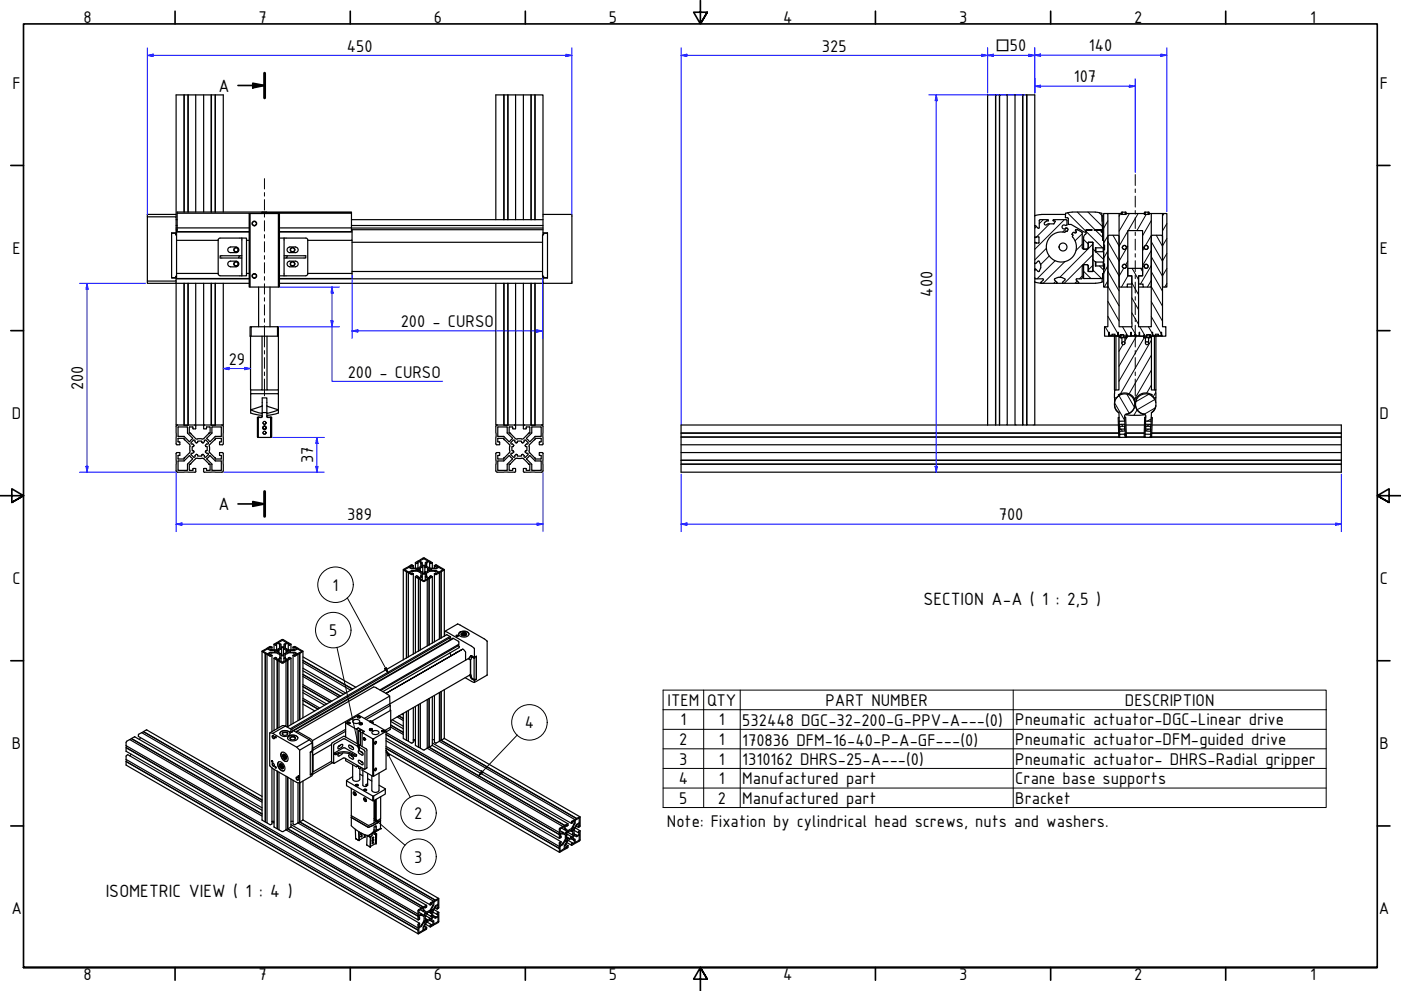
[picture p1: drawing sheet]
<svg xmlns="http://www.w3.org/2000/svg" width="594mm" height="420mm" viewBox="0 0 594 420" stroke-linecap="round" stroke-linejoin="round" font-family="sans-serif">
<defs><g id="words">
<g font-size="8.1">
<text x="92.6" y="38.9">A</text>
<text x="92.6" y="216.3">A</text>
<text x="391.6" y="256.5">SECTION A-A ( 1 : 2,5 )</text>
<text x="44.8" y="380.2">ISOMETRIC VIEW ( 1 : 4 )</text>
</g>
<g font-size="7.7">
<text x="35.4" y="9.8">8</text>
<text x="109.6" y="9.8">7</text>
<text x="183.9" y="9.8">6</text>
<text x="258.1" y="9.8">5</text>
<text x="332.1" y="9.8">4</text>
<text x="406.7" y="9.8">3</text>
<text x="480.9" y="9.8">2</text>
<text x="555.6" y="9.8">1</text>
<text x="147" y="21.9">450</text>
<text x="348.6" y="21.9">325</text>
<text x="428.2" y="21.8">50</text>
<text x="461.8" y="21.8">140</text>
<text x="455.3" y="35">107</text>
<text x="5.3" y="37.6">F</text>
<text x="585.2" y="37.6">F</text>
<text x="5.3" y="107.7">E</text>
<text x="585.2" y="107.7">E</text>
<text x="395.4" y="125.7" transform="rotate(-90 395.4 125.7)">400</text>
<text x="169.9" y="138.7">200 - CURSO</text>
<text x="97" y="154.7">29</text>
<text x="147.4" y="160.1">200 - CURSO</text>
<text x="35.3" y="165.4" transform="rotate(-90 35.3 165.4)">200</text>
<text x="5.1" y="177.7">D</text>
<text x="584.9" y="177.7">D</text>
<text x="132.8" y="196.3" transform="rotate(-90 132.8 196.3)">37</text>
<text x="147.3" y="220.6">389</text>
<text x="423.5" y="220.6">700</text>
<text x="5.3" y="247.6">C</text>
<text x="141" y="250.4">1</text>
<text x="585.2" y="247.6">C</text>
<text x="139.6" y="269.7">5</text>
<text x="283.1" y="299.3">ITEM</text>
<text x="299.8" y="299.3">QTY</text>
<text x="350" y="299.3">PART NUMBER</text>
<text x="477" y="299.3">DESCRIPTION</text>
<text x="222.5" y="308.7">4</text>
<text x="288.5" y="307.6">1</text>
<text x="304.9" y="307.6">1</text>
<text x="314.8" y="307.8">532448 DGC-32-200-G-PPV-A---(0)</text>
<text x="430.5" y="307.6">Pneumatic actuator-DGC-Linear drive</text>
<text x="5.1" y="317.7">B</text>
<text x="288" y="315.8">2</text>
<text x="304.9" y="315.8">1</text>
<text x="314.8" y="316.1">170836 DFM-16-40-P-A-GF---(0)</text>
<text x="430.5" y="315.8">Pneumatic actuator-DFM-guided drive</text>
<text x="584.9" y="317.7">B</text>
<text x="288" y="324.1">3</text>
<text x="304.9" y="324.1">1</text>
<text x="314.8" y="324.4">1310162 DHRS-25-A---(0)</text>
<text x="430.5" y="324.1">Pneumatic actuator- DHRS-Radial gripper</text>
<text x="287.8" y="332.5">4</text>
<text x="304.9" y="332.5">1</text>
<text x="314.8" y="332.5">Manufactured part</text>
<text x="430.5" y="332.5">Crane base supports</text>
<text x="288" y="340.7">5</text>
<text x="304.4" y="340.7">2</text>
<text x="314.8" y="340.7">Manufactured part</text>
<text x="430.5" y="340.7">Bracket</text>
<text x="175.6" y="347.2">2</text>
<text x="282.8" y="350.7">Note: Fixation by cylindrical head screws, nuts and washers.</text>
<text x="175.6" y="365.7">3</text>
<text x="4.8" y="387.6">A</text>
<text x="584.6" y="387.6">A</text>
<text x="35.4" y="415.6">8</text>
<text x="109.6" y="415.6">7</text>
<text x="183.9" y="415.6">6</text>
<text x="258.1" y="415.6">5</text>
<text x="332.1" y="415.6">4</text>
<text x="406.7" y="415.6">3</text>
<text x="480.9" y="415.6">2</text>
<text x="555.6" y="415.6">1</text>
</g>
<text font-size="6.5" x="422.3" y="21.8">□</text>
</g></defs>
<!-- layer: Hatch (ISO) -->
<g fill="none" stroke="#000" stroke-width=".42">
<path d="M439.5 96.1l-.7 .7M442.4 93.1l-1.7 1.7M445.1 94.9l-5.6 5.5M446.8 93.2l-.2 .2M451.4 93.1l-12.6 12.6M452.2 96.7l-1.6 1.7M452.6 90.2l7.8 7.8M453 95l.1 .2M456.8 89.9l10.8 10.7M458.9 99.1l-3 3M460.6 98.1l7 7M461.3 89.9l6.2 6.2"/>
<path d="M466 90.1l1.2 1.3M469.8 93.6l-1.8 3.2M469.8 100l-1.8 3.1M471.9 99.7l2.6 4.6M475.2 90.5l-.7 1.2M475.9 90.3l-.4 .3M477.5 90.3l-.4 .3M478.2 98l-3.7 6.4M478.9 90.5l-4.4 7.5M482.6 90.5l-4.2 7.3M485.3 90.3l.3 .3M486 90.9l-3.9 6.9"/>
<path d="M486.9 90.3l.3 .3M488.2 93.5l-3.7 6.4M488.2 99.9l-2.5 4.2M490.3 99.7l2.7 4.7M493.6 90.5l-.6 1M494.8 94.8l-1.8 3.1M439.3 114.2l-.5 .5M443.7 105.3l-4.9 4.9M444.9 108.5l-3.6 3.7M447.4 110.5l-7.7 7.7M447.7 119.2l-.9 .9M451.5 110.9l-9.2 9.2"/>
<path d="M456.8 119.2l-1 .9M458.9 117l-1.2 1.2M458.9 103.5l-2.7 2.7M459.5 115l3.1 3.1M459.5 101.5l2 2M463.4 112.5l-1.9 2M463.4 108l-12.1 12.1M463.4 103.5l-14 14.1M463.4 114.5l3.7 3.6M463.4 110l1.1 1.1M463.4 105.5l1.1 1.1M464.7 106.7l3.3 3.3"/>
<path d="M466.2 112.8l1.8 1.7M469.8 102.3l4.7 8.4 3.7-6.3M469.8 108.7l4.7 8.4 2-3.4M469.8 106.3l-1.8 3.2M469.8 112.7l-1.8 3.1M469.8 119l-1.6 2.7M469.8 115l4.7 8.4M478.2 110.7l-.9 1.6M478.3 116.9l-2.7 4.8M479.9 119.9l2.9 5M480.1 113.8l2.7 4.8M483.7 113.8l.8 1.3"/>
<path d="M485.1 105.1l-.6 1.2M488.2 106.2l-3.7 6.4M488.2 112.6l-4.6 7.8M488.2 118.9l-1.7 2.8M488.2 115.2l4.8 8.3M488.2 108.8l4.8 8.3M488.2 102.5l4.8 8.3M494.8 101.1l-1.8 3.1M494.8 107.5l-1.8 3.1M494.8 113.8l-1.8 3.1M468.6 138.5l1.6 2.6M469.8 134.1l4.2 7.2"/>
<path d="M469.8 127.7l4.7 8.4M469.8 121.4l4.7 8.3M476 138.5l2.3 4M479.7 138.5l1.8 3.2M479.9 132.6l2.9 4.9M479.9 126.3l2.9 5M483.3 138.5l2.3 4M487 138.5l1.6 2.8M488.2 134.2l4.2 7.3M488.2 127.9l4.8 8.3M488.2 121.5l4.8 8.3M494.3 138.5v.1"/>
<path d="M494.8 120.2l-.9 1.5M470.3 141.5l.6 .8M474.2 141.7l.5 .8M474.5 142.5v.1M475.3 142.4l-.3 .3M476.2 146.1l-1.7 2.8M477.7 143.1l-.1 .1M478.2 142.5l-1.2 2.1M481.6 141.8l.3 .5M481.9 142.5l-7.4 12.8M484.9 142.5l.4 .2M485.2 143.2l-10.7 18.4"/>
<path d="M487.4 143.1l.2 .1M488.3 156.9l-7.4 12.7M488.3 144.2l-13.2 22.8M488.3 150.5l-9.5 16.5M488.8 141.6l.4 .7M492.6 141.8l.4 .7M472.6 170.8l4.3 7.5M474.3 167.4l4.6 7.8M475.6 179.9l.5 .9M477.8 167.1l3.2 5.5M484.8 175.5l-.2 .4M487.1 167.2l-5.5 3.1"/>
<path d="M487.6 179.9l-1.4 .8M488.2 177.6l-1.8 1M488.3 163.2l-2 3.4M489.6 169.4l-7.4 4.3-1.4 2.4M489.8 173l-4.6 2.6M490.1 166.3l-1.2 2M475.4 182l.5 .8M476.6 184.1l.6 1M487 182l-1.4 .7M487.9 185l-.7 .5"/>
</g>
<!-- layer: Visible (ISO) -->
<g fill="none" stroke="#000" stroke-width=".51">
<path d="M78 40.2v49.7M78.1 40.2v49.7M79.7 40.2v49.7M79.8 40.2v49.7M83 40.2v49.7M86.4 40.2v49.7M89.5 40.2v49.7M89.7 40.2v49.7M91.2 40.2v49.7M213.6 40.2v52.9M213.7 40.2v52.9M215.3 40.2v52.9"/>
<path d="M215.4 40.2v52.9M218.6 40.2v52.9M221.9 40.2v52.9M225.2 40.2v52.9M226.8 40.2v52.9M422.1 40.2v140M422.2 40.2v140M423.8 40.2v140M427.1 40.2v140h-8.3M430.4 40.2h8.4v77.6M430.4 40.2h-11.6v140M430.4 40.2v140h3.3v-140v140h1.7v-140v140h3.4v-62.4"/>
<path d="M62.5 91.9v-1h12.2v1M72.8 98.9h1.7v.6h.4M74.7 99.5v-.8h-1.9v19.2h1.9v-.8M74.7 98.7v-6.8h-12.2v27.3h12.2v-1.3M74.7 97.4h.4M74.7 96.7h.4M74.7 93.1h.4M74.7 95.6h.4M74.9 98.3h30.8M75.1 97.5h-.2v20.6h30.8M75.1 96.6h30.6M75.1 90.4h36"/>
<path d="M94.7 89.9v-49.7h-20v50.7M105.7 90.5h.3v31.2h-.3zM106 90.5h12M111.1 90.1v.4M111.1 90l2 .1zM113.1 90.4h35.9v-.5h-73.9v8.3h30.6M113.1 90.1v.4M118 90.5h.5v31.2h-.5zM149 96.6v1.6h-30.5M149 90.4v6.2h-30.5M149 97.5h.3v.8h-30.8M149 97.4h81.3"/>
<path d="M149 96.7h81.3M149 93.1h81.3M149 95.6h81.3M149.3 98.3v3.6h-18.8M230.3 99.5v-.8h1.9v19.2h-1.9M230.3 98.7v-7.8h12.2v29.2h-12.2v-2.2M230.3 90.9v-50.7h-20.1v52.9M232.2 98.9h-1.7v.6h-.4v17.6h.4v.6h1.7M438.8 95.7l-.1 .1M438.8 95.7h.3M439 91.3l-.3 .3M439.1 95.7l1.1 1.1"/>
<path d="M440.7 96.5l-.5 .2M444.4 93.6l-.6 .1-.8 .5a.67 .67 0 0 0 0 1 .67 .67 0 0 0 .9 0M444.5 93.3l.1 .2M444.5 93.4l-3.6-.2-.2 3.3M446.6 93.4l5.6-.2 .2 2.1-.6 .3M446.6 93.3l.1 .3 .8 .3-.6 1h-2.3l-.7 .3M446.6 93.5l.1 .1M451.8 95.6a.86 .86 0 0 0-1.3 .1 .86 .86 0 0 0 .2 1.2 .86 .86 0 0 0 1.2-.2M451.8 90.9l-10.8 .1-2 .4M451.9 90.4l-.2 1.9h.9M451.9 98l-.3 .4a6.4 6.4 0 0 0-8 5.9 6.4 6.4 0 0 0 7.5 6.6 6.4 6.4 0 0 0 4.7-8.9l-1-1.5M452 96.7h-.1"/>
<path d="M452 96.7h.4M452.4 96.7h.1M452.4 96.8l.5 .6-.4 .7-.6-.1M452.6 92.3l.4 .4M453 92.7v2.5h1.2l5.5 3.2h.7v-.9h2.8h-2.4M454.6 99.3l.4 .4-.2 .8M454.6 90l-2.7 .5M454.7 89.9h9.7M455.8 98.8h.2M455.8 98.7l-.7-.2-.6 .8M456 97.6l.1 .3M456.1 97.5l.9-.1 1.8 1.1"/>
<path d="M456.1 97.5v.1M456.1 97.9h.1M456.2 97.9l.1 .1M456.3 98l.1 .4M456.4 98.4l-.4 .3M458.7 98.4l.2 .2M458.9 98.7v6.3l.6 .6M460.8 97.5l-.3 1.5-1 1.3v5.3h1.3M464.4 90l2.8 .4 .3 7.8h-.4v-.7h-3.2h2.9l.2 .7M467 98.2l.5 .1M467.3 91.4l.1 2.4M467.4 98.2v.1"/>
<path d="M467.5 98.3l.1 .1M467.6 98.4v3.4M468 90.5h1.8v31.2h-1.8v-7.8h.4v-2h-.4v-6h.4v-2h-.4zM469.8 90.5h4.7M474.5 90.5h1v.4h2v-.4h7.8v.4h1.9v-.4h1v31.2h-3.5v-1.3h-1.9v-3.5h1.7v-19.1h-6.3v19.1h1.7v3.5h-1.9v1.3h-3.5zM475.6 90h.3v.9l-.4-.1zM475.9 90h1.2M477.1 90l.4 .1-.1 .8h-.3zM485.3 90h.3v.9l-.3-.1zM485.6 90h1.3M486.9 90l.3 .1v.8h-.3zM488.2 90.5h4.8"/>
<path d="M493 90.5h1.8v31.2h-1.8zM62.5 119.2v.9h12.2v-.9M74.7 118.2h31M74.9 117.1h-.4v.6h-1.7M74.9 115.9h17.6M74.9 101.9h17.6M92.5 101.7v14.4l.3 .5 .5 .3M93.3 100.9l-.5 .3-.3 .5M93.3 100.9h9.3M93.3 116.9h9.3M100.1 104.8a1.17 1.17 0 0 1 1.2 1.1 1.17 1.17 0 0 1-1.2 1.2M100.1 110.7a1.17 1.17 0 0 1 1.2 1.2 1.17 1.17 0 0 1-1.2 1.2"/>
<path d="M100.1 110.7h-2.3a1.17 1.17 0 0 0-1.2 1.2 1.17 1.17 0 0 0 1.2 1.2h2.3M100.1 104.7l-2.3 .1a1.17 1.17 0 0 0-1.2 1.1 1.17 1.17 0 0 0 1.2 1.2h2.3M101.3 108.4h-8v1h8v-1h1.3M101.3 109.4h1.3M102.6 100.9h1.9v16h-1.9M102.6 100.9v16M104.5 115.9h1.2M104.5 101.9h1.2M118.5 100.9h11.2l.6 .3 .2 .5M118.5 118.2h111.8M120.5 109.4h1.2v-1h8v1h-8M120.5 100.9v16"/>
<path d="M120.5 108.4h1.2M122 111.2l.9-.5h2.4a1.17 1.17 0 0 1 1.1 1.2 1.17 1.17 0 0 1-1.1 1.2l-3.1-.3-.5-.9zM122 105.2l.9-.5 2.4 .1a1.17 1.17 0 0 1 1.1 1.1 1.17 1.17 0 0 1-1.1 1.2l-3.1-.2-.5-1zM130.5 101.7v14.4l-.2 .5-.6 .3h-11.2M149.3 115.9v2.2h-30.8M149.3 101.9v14h-18.8M149.3 115.1h80.8M149.3 102.7h80.8M230.3 117.1v.8M438.7 119.4l1.3 .5 2.3 .2M438.7 114.3l.5-.2 1.1 1.1 .4-.2M438.8 117.8l.4 .4 3.1 .1 .1 .4-1 1"/>
<path d="M438.8 100.5l.1 .2M438.9 102.8l.4 .2M438.9 102.8l-.1 .1M439.3 100.7h-.4M439.3 100.6h.1M439.4 100.4h1M439.4 100.4l-.1 .1M440.2 110.7l-1 1-.5-.2M440.2 110.7l.5 .1M440.4 100.4l.2 2.5M440.4 103l-1 .1M440.6 102.9l-.2 .1"/>
<path d="M440.6 110.8l.7 1.3v1.2l-.7 1.7M441.3 120l6.7 .1M441.4 119.7l-.1 .1M441.4 119.7v.2M448.1 119.6l-.1 .5M448.4 117.6l-1.3 .9 1 1.2M448.5 117.7l1.5-.1 1.6 .7-1 1.4M450.5 119.9l.3 .2M450.6 119.8v.1M450.6 119.6l-.1 .2M457.4 120l-.1 .1M459.5 112.2h1.3"/>
<path d="M459.5 105.6h1.3M459.5 112.2l-.6 .6v5.2l-2.6 .4 1.1 1.5M459.7 118.1h7.7v1.3M460.8 112.2h-1.3v5.7l.2 .3M460.9 112.2l.5 .4 .1 2.5h1.8M463.3 102.7h-1.8l-.1 2.6-.5 .3M463.3 102.7v12.4M464.7 105.1v1.6M464.7 111.1v1.7M467.1 119.6l-2 .4-8.7 .1M467.4 119.4l-.2 .3M467.6 101.8v.1"/>
<path d="M467.6 117.9l-.2 .3M467.6 115.9v2M467.7 101.9h.3v3h-3.5v2h3.5v4h-3.5v2h3.5v3h-.3M467.8 105.1v1.6M467.8 111.1v1.7M468 104.9v1M468 111.9v1M78 120.1v60.1h1.8v-60.1M78.1 120.1v60.1M79.7 120.1v60.1M83 120.1v60.1M86.4 120.1v60.1"/>
<path d="M89.5 120.1v60.1h1.8l-.1-60.1M89.7 120.1v60.1M94.7 120.1v60.1h-8M105.7 120.1h-31v60.1h.5M106 121.7h12M106.5 138.5h-.5v4h.5v-4h11.2M109.7 121.7v16.8M114.5 121.7v16.8M117.7 138.5h.3v4h-.3zM118.5 120.1h111.8v60.1h-8M210.2 120.1v60.1h.7M213.6 120.1l.1 60.1"/>
<path d="M213.7 120.1v60.1h1.6M215.3 120.1v60.1l.1-60.1M218.6 120.1v60.1h-.4M221.9 120.1v60.1h.4M225.2 120.1v60.1M225.2 120.1v60.1h1.6M226.8 120.1l.1 60.1zM448 120.1h2.8M457.3 120.1h-6.5M478 121.7h1.9M482.8 121.7h1.9M106.2 142.5v22.8h4.9v-22.8"/>
<path d="M106.5 142.5h11.2M113.2 142.5v22.8h4.8v-22.8M470.2 142.5h2.4M471.5 142.3h1.3M472.6 142.5h1.6M472.6 142.5v22.8M473.2 142.5v22.8M475 142h.3v1.2l-.3-.2zM475.2 142h1.2l.1 .9-1.3 .1zM475.7 145.5a.67 .67 0 0 0 .6 .7 .67 .67 0 0 0 .7-.7M475.7 143.2h1.3M476.4 142h.1"/>
<path d="M476.5 142l-.8-.2-.7 .2v.5h-.8l-.2-1.6-.1 1.4h-1.1v-.6h-1.3v.6h-1.1l-.2-1.4v1.6h-1.8v-4h1.4v-38.4l.4-.4h4l.3 .4v38.4h5.5l-.1-21.6h-1.7v-3.1h6.3v3.1h-1.7v21.6h5.4v-38.4l.4-.4h4l.4 .4v38.4h1.3v4h-1.7v-1.6l-.3 1.4h-1.1v-.6h-1.3v.6h-1.1v-1.4l-.2 1.6h-.9v-.5l-.4-.1-1.1 .1M476.5 142v.5h3v-1.6l.2 1.4h1.4v-.6h.5v.6h1.4v-1.4l.2 1.6h3v-.5M477 145.5v-2.3h.8v-.7h7.1v.7h.8v2.3M477 145.5a.64 .64 0 0 0-.6-.6 .64 .64 0 0 0-.7 .6v-2.3h-.7v-.7h-.5v22.8h-1.9v1.6v1.8h.9M477.5 142l.3 .1-.1 1.1h-.2zM481.1 142.3h.5M485 142h.3v1.2l-.4-.2zM485.7 145.5a.67 .67 0 0 1 .7-.6 .67 .67 0 0 1 .6 .6M485.7 143.2h1.3M485.7 145.5a.67 .67 0 0 0 .7 .7 .67 .67 0 0 0 .6-.7M486.2 142h.1M486.3 142h1.3v1h-1.3z"/>
<path d="M487 145.5v-2.3h.7v-.7h.6v22.8h1.8M487.4 142l.3 .1v1.1h-.3zM488.6 142.5h1.6M489.5 142.5v22.8M489.9 142.3h1.3M490.2 142.5l-.1 22.8M490.2 142.5h2.4M106.3 173.8v-6.9h11.7v6.9M106.3 173.8h.1M106.3 173.8v1.3l4.9 1M106.3 165.3v1.6M106.4 173.8l4.8 1.5"/>
<path d="M109.3 177h1.4l.5-.4v-7.9h2v7.9l.3 .4h1.2M109.3 176.9l-.1 .3zM109.5 177v8.5M111.1 165.3h2.1M111.2 172.2l-4.8 1.6M111.2 176.5l-.3 .4h-1.6M111.2 174.9h2M111.5 179.2l.5 .6 .6-.1 .2-.5M113.2 172.2l4.7 1.6M113.2 176.5l.1 .4h1.6M114.7 177v8.5M114.7 177l.5 .1v8.2l-.3 .2-5.7-.2v-8.1"/>
<path d="M114.9 177l.3 .2M117.9 173.8l-4.7 1.5M117.9 173.8h.1M118 175.1l-4.8 1M118 165.3v1.6M118 173.8v1.3M472.6 171.9l.6 1.9 1.3 1.2M472.6 168.7v2M474.3 167.4l.3-.2 .2 .3a4.4 4.4 0 0 1 6.3 2.8 4.4 4.4 0 0 1-4 5.6l-.2 2.6-2.3 .1M474.3 167.4a4.7 4.7 0 0 1 6.8 1.8l-.3 .1M474.3 167.4l.2 .3M474.5 167.7l-1.1 1"/>
<path d="M474.5 167.7a4.3 4.3 0 0 0-.1 7.2l.2 3.7M474.5 177h-.3l.2 8.5h.4M474.6 179.9h2.4l.1 .6-2.2 .3zM474.6 178.6v1.3M476.9 176.9h.4l.3 8.5h-.4M476.9 178.5l.1 1.4M477.6 175.9l3.3 .2 4.3-.2M480.8 169.4a4.4 4.4 0 0 1-3.6 6.3M481.9 169.4a4.3 4.3 0 0 0 3.3 6.2M485.1 175.6v.2M485.2 175.6l.6 .5v2.4M485.5 175.7l-.3 .1"/>
<path d="M485.7 179.9h2.4v.7l-2.2 .1zM485.8 178.5l-.1 1.4M485.8 176.9h-.4l-.3 8.5h.4M488.1 167.2l.4 .2M488.1 167.2l-.2 .3a4.3 4.3 0 0 0-6.2 2.5 4.3 4.3 0 0 0 3.5 5.6M488.1 178.6v1.3M488.2 177h.4l-.3 8.5h-.4M488.2 167.7l1.1 1M488.2 167.7a4.3 4.3 0 0 1 .1 7.2l-.2 3.7-2.3-.1M488.4 167.4l-.1 .3M488.5 167.4a4.7 4.7 0 0 0-6.9 1.8l.3 .1M490.1 165.3l.1 3.4h-.9"/>
<path d="M490.1 171.9l-.6 1.9-1.3 1.2M490.1 168.7v2M74.7 180.8v7.3l.2 .4 1.2 .1M75.2 180.2h11.5M75.3 180.2l-.6 .6M75.5 193.2v1.4h2.4M75.5 181.1v3.9h2.5l2.3 2.2 1.3-1.2M75.5 195.6v3.7l3.9 .1M76.1 193.1l-.6 .1M76.1 191.9h-1.2l-.2 .4 .2 7.7 7.7 .2M76.2 187.4l.1 .1M76.2 191.9v1.2"/>
<path d="M76.3 187.5v.9M77.9 185.8l-2.4 .1v1.3l.6 .2M77.9 185.8l.2 .5M78 195.4l-2.5 .1M78.1 194.2l-.2 .5M78.3 186.4l-.2-.1 2.3 2.1 .2 3.1-2.4 2.5M78.3 193.9l-.2 .2M79.3 181l-3.8 .1M79.4 199.3l-.1 .1M79.5 181.1v2.5M79.5 183.6l2.2 2.2M79.5 183.5v.1"/>
<path d="M80.3 181.1v2.5h.5l2.1 2.3 .8 .2M80.3 197v2.3M80.3 199.3l.1 .1M80.4 181l1.4 .1M80.5 196.8h.3M80.5 196.8l-.2 .2M80.8 196.7l-.1 .1M80.9 196.6l2.2-2.2 2.9-.1 2.5 2.4M80.9 196.6v.1M81.1 187.6v.6h.6M81.6 194.5l-2.1 2.3v2.5M81.6 185.8v.2"/>
<path d="M81.6 194.4l-1.3-1.2-2.3 2.2M81.7 192.3l-.4-.2-.3 .5 1 1.2h.6v-.6M81.7 188.2l.5 .6M81.8 189.3l-.3 .9 .3 .9M81.8 191.1l.4 .6M81.9 198.6h1M81.9 198.7l-.1 .6-1.4 .1M82 186.7h.6v.5M82 186.6l-.9 1M82.2 189.2l-.4 .1M82.2 188.8l-.1 .4M82.2 191.7l-.5 .5"/>
<path d="M82.6 180.2l.4 .2v1.4h-1.1l-.1-.7M82.7 187.2l.5 .6M82.9 198.7l.2 1.1-.5 .5M83.2 187.8h.1M83.7 186.1h2M83.8 187.5a1.09 1.09 0 0 1 1.8 0M83.8 187.5l-.5 .3M83.8 192.9l-.5-.3-.6 .6M85.5 187.5l.2 .2M85.7 192.7l-.2 .2a1.09 1.09 0 0 1-1.7 .2v-.1M85.7 187.6l.3 .2M86 192.6l-.3 .2"/>
<path d="M86.3 199.8l.4 .5M86.4 180.6l.1 1.2 1-.1M86.5 198.7l-.1 1.1M86.5 198.6h.9M86.7 180.2l-.4 .4M87.1 191.5v.2M87.1 188.8v.1M87.1 188.9l.1 .3M87.1 191.7l.5 .5M87.2 189.2l.2 .1M87.3 186.6l1 1M87.3 186.7h-.6v.5l-.6 .6"/>
<path d="M87.4 189.3h.2M87.4 191.1l-.3 .4M87.4 198.7l.1 .1M87.6 181.1h1.4M87.6 181.1v.6M87.6 189.3h.1a1.24 1.24 0 0 1-.3 1.8M87.7 192.3l.4-.2 .3 .5-1.3 1.3-.4-.1v-.6l-.6-.5M87.7 194.4l1.4-1.2 2.2 2.2M87.7 185.8v.2M87.7 194.5l2.2 2.3M88.3 187.6v.6h-.6l-.6 .6M88.5 183.7l-2.3 2.4h-.5"/>
<path d="M88.5 196.7l.1 .1M88.6 196.8h.3M88.9 196.8l.2 .2M88.9 183.6l-.4 .1M89.1 181.1l-.2 2.5M89.1 197l-.1 2.3-1.4 .1v-.7M89.9 183.5l-.1 .1M89.9 181.1v2.5l-2.2 2.2M89.9 181.1h4M91 186.5l-2.2 2.2-.1 2.8 2.3 2.5M91 193.9l.2 .2M91.2 186.3l-.2 .1"/>
<path d="M91.3 195.4l2.6 .1M91.3 185l-2.3 2.2-1.3-1.2M91.5 185.8l-.3 .5M91.5 185.8l2.3 .1 .1 1.3-.8 .3M93.1 187.5v.9M93.1 188.4l.1 .1M93.2 188.6h1.1M93.9 193.2l-.1 1.4h-2.5l-.1-.4M93.9 195.6l-.1 3.8h-3.8l-.2-2.6M93.9 181.1l-.1 3.9h-2.5M94.1 180.2l.6 .6M94.3 191.9l.4 .4v7.3l-.6 .6"/>
<path d="M94.3 191.9l-1.2 .1v1.1l.8 .1M94.7 180.8v7.4l-.4 .4M111.5 183.4l.5 .6 .6-.1 .2-.5M111.6 181.3l.5 .6 .7-.6M210.2 180.8v7.3l.3 .4 1.3 .1M210.9 180.2l-.7 .6M210.9 180.2h7.3M211.1 181.1h4M211.1 193.2v1.4l2.4 .1 .2-.5M211.1 181.1v3.9h2.5M211.7 187.4l.1 .1M211.7 191.9l.1 .1"/>
<path d="M211.8 193.1l-.7 .1M211.8 191.9h-1.3l-.3 .4 .2 7.7 7.8 .2M211.8 188.4l-.1 .1M211.8 193l-.1 .1M211.9 187.5v.9M211.9 192v1M213.5 185.8l.2 .5M213.5 185.8l-2.4 .1v1.4l.7 .1M213.6 195.4l-2.5 .1M213.6 195.3v.1M213.7 186.3l.1 .1M213.7 185.1l2.2 2.1 1.4-1.2"/>
<path d="M213.8 194l-.1 .1M213.8 186.4h.1M213.8 194h.1M213.9 186.4h.1M214 193.9l-.1 .1M214 186.5l2.2 2.5-.1 2.7-2.1 2.3M215.1 181.1v2.5M215.1 183.5v.1M215.1 183.6l2.2 2.2M215.8 183.4l.7 .5M215.9 197v2.3l1.4 .1M215.9 181.1v2.3"/>
<path d="M216.1 196.8l-.3 .2M216.1 196.8h.2M216.5 196.7l-.1 .1M216.5 196.6v.1M216.5 196.5v.1M216.5 183.9l2 2M216.7 187.6v.6h.6l.5 .6-.1 .4M217.3 194.5l-2.2 2.3-.1 2.6-3.9-.1v-3.7M217.3 181l-1.4 .1M217.3 185.8v.2M217.3 194.4l-1.4-1.2-2.2 2.2M217.3 192.3h-.6v.5l1.2 1.1 .4-.1-.1-.6 .7-.6 .5 .5"/>
<path d="M217.3 189.3h-.1a1.22 1.22 0 0 0 .4 1.9l.1 .1M217.4 199.3l-.1 .1M217.5 198.7l-.1 .6M217.6 198.6h.9M217.6 186.6l-.9 1M217.7 186.7h.6v.5l.5 .6M217.7 191.2l.2 .4-.6 .6M217.7 189.2l-.3 .1M218.2 180.2l.4 .4-.1 1.2h-1l-.1-.7M218.5 198.7l.1 1.1-.4 .5M218.5 194.5l-2 2M218.5 185.9l.8 .2"/>
<path d="M218.6 180.2h3.3M218.8 187.8h.2M219.3 194.3l2.5 .1 2.2 2.2M219.3 186.1h1.9M219.3 194.3l-.8 .2M219.3 187.3l.1-.2a1.24 1.24 0 0 1 1.8 .4M219.4 187.5l-.5 .3M219.4 187.3v.2M221.2 187.5l.1 .2M221.3 187.6l.3 .2M221.3 192.7a.87 .87 0 0 1-.5 .8 .87 .87 0 0 1-.9-.1l-.6-.3M221.7 187.8h-.1"/>
<path d="M221.7 192.7l-.4 .1M221.7 192.6l.6 .6v.6h.6M222 198.7l-.1 1.1 .4 .5M222.1 198.6h.9M222.3 180.2l-.4 .4 .1 1.2M222.7 188.9l.1 .3M222.7 191.5l.6 .7M222.8 189.2l.2 .1M222.8 191.2l-.1 .3M222.9 186.6l.9 1M222.9 186.7h-.6v.5l-.6 .6M223 191.1l-.2 .2"/>
<path d="M223 189.3h.2M223.1 181.1v.7h-1M223.1 181.1h1.6M223.2 189.3h.1a1.32 1.32 0 0 1-.3 1.8M223.3 192.3h.5v.5M223.3 194.4l1.4-1.2 2.2 2.2M223.3 185.8v.2M223.3 194.5l2.1 2.4M223.8 192.8l-.9 1M223.8 187.6v.6h-.5l-.6 .7M224 183.8l-2.2 2.3h-.5M224.1 196.7l.1 .1"/>
<path d="M224.2 196.8h.3M224.5 183.6l-.4 .2M224.5 196.8l.2 .2M224.6 188.5l-.3 .5 .3 3M224.6 191.9l2 2.1M224.7 197l-.1 2.3-1.3 .1-.3-.7M224.7 181.1v2.3M224.7 183.4l-.2 .2M225.4 183.5l-2.1 2.3M225.5 196.9v2.4l3.9 .1M225.5 181.1v2.5M226.6 186.5l-2 1.9"/>
<path d="M226.6 193.9l.2 .2M226.8 186.3l-.2 .1M226.9 194.2l.2 .5 2.3-.1M226.9 195.4h2.4M227.1 185.8h2.3M227.1 185.8l-.2 .5M228.7 187.5v.9M228.7 192v1M228.7 193l.1 .1M228.7 188.4l.1 .1M228.8 188.6h1.1M228.8 187.4h.6"/>
<path d="M228.8 193.1h.6M228.8 191.9h1.1M228.8 191.9l-.1 .1M228.8 187.4l-.1 .1M229.3 193.1l.1 .1M229.3 185.8l.1 .1M229.3 181l-3.8 .1M229.4 185h-2.5l-2.2 2.2-1.4-1.2M229.4 194.5l-.1 .1M229.4 187.2l-.1 .1M229.4 199.3l-.1 .1M229.4 184.9l-.1 .1"/>
<path d="M229.5 181.1v3.8M229.5 185.9v1.3M229.5 193.2v1.3M229.5 195.6v3.7M229.6 180.2l.7 .6M229.9 191.9l.4 .4M230.3 192.3v7.3l-.7 .6M230.3 180.8v7.3M230.3 188.2l-.4 .4M288.8 183.6h185.5M288.8 188.6h280M288.8 191.9h280"/>
<path d="M288.8 196.8h280M288.8 183.7h185.5M288.8 185.3h185.6M288.8 195.1h280M418.8 180.2h-130v20h280v-20h-80.3M427.1 180.2h3.3M438.8 180.2h35.4M474.7 180.6v1.6M474.7 182.9l.1 1.2M474.9 180.8v1.2M474.9 182l2-.1 .2 .8-2.4 .2zM476.9 180.7v1.2"/>
<path d="M477.1 180.5v1.6M477.1 182.7v1.4h-2.3v1.4l2.4-.1-.1-1.3M477.5 180.2h7.8M477.6 183.6h7.6M477.6 183.7h7.6M477.6 185.3h7.5M485.6 184.1h2.3v1.4l-2.4-.1zM485.6 182.7v1.4M485.6 182.1l2.2-.1 .2 .9-2.4-.2zM485.7 180.5l-.1 1.6M485.9 180.7l-.1 1.2M487.9 180.8l-.1 1.2"/>
<path d="M488 182.9l-.1 1.2M488.1 180.6l-.1 1.6M488.3 185.3h80.5M488.4 183.6h80.4M488.4 183.7h80.4M86.7 200.2h7.4M222.3 200.2h7.4M175.2 239.8l-1.5 .5 1.1 .7 .4-.2M175.2 239.8l-.8-.3-3.4 2 3.5 2.1 .7-.3M175.3 239.8v1.1M176.1 238.5v2.4M176.2 238.5l3.6-2 3.5 2-.5 .4-.6-.2"/>
<path d="M176.2 238.5l.5 .4 .5-.2M177.2 238.6v.1M177.2 238.6l-.3-.1 .8-.4 1 .6-.2 .2M177.2 238.7v2.2M178 237.9l1.1 .6v1.2h1.2v-1.2l1.1-.6M178 237.8v.1M178 237.8l1.6-.9 1.8 .9M178.5 238.9v1.3l-1.3 .7-2-.1M178.5 238.9v1.2M180.9 238.9l-.1 1.2 1.1 .7h2.4M180.9 238.9v1.2M181.4 237.8v.1"/>
<path d="M182.2 238.7v2.2M182.2 238.6l.3-.1-.7-.4-1.1 .6 .2 .2M182.2 238.6v.1M183.3 238.5v2.4M184.2 239.8l.8-.3 3.4 2-3.5 2.1-.7-.3M184.2 239.8l.5 .3M184.2 239.8v1.1M171 241.5v38.3M171.6 241.5l1.8-1a3.5 3.5 0 0 0 3.1 .7v.7a3.3 3.3 0 0 0-3.1 .6zM172.4 242.4l-.1 36.6M173.2 242.9v35.7M173.7 242.8l1.5 .4"/>
<path d="M173.7 242.7v.1M173.7 242.7l1.2-.6 2.5 .1 1.2 .8-.1 1.2M175.2 243.2v.1M175.3 243.2v34.1M176.1 244.5v32.3M176.5 241.5v.4M177.2 244.4l-.3 .2 .7 .4 1-.6M177.2 244.4l-.5-.3-.6 .5 3.5 1.9 3.7-1.9-.5-.5-.6 .3M177.2 244.4v.4M177.4 245.3v30.8M177.5 241.8h.6v.2M177.5 241.3l-.5-.1v.7l.5-.1"/>
<path d="M177.5 241.3v.5M177.5 245.3v30.7M178.1 242l.7 .5M178.1 241v.1M178.1 242h.1M178.1 241.2l-.6 .1M178.1 241.1v.1M178.1 241.2v1M178.2 245.8v29.8M178.5 244.2l.1 .1M178.5 244.2v.3M178.6 244.3v.1"/>
<path d="M178.8 242.5h.1M178.9 242.5h.4M179.1 244.5v1.4M179.1 243.4h1.2v1.2l1.1 .7-1.6 .9-1.8-.9 1.1-.7zM179.3 240.6l-.5-.1-.7 .5M179.3 243.1l-.2-3.2 1.3 .1-.3 .3v2.8M179.3 242.8l-.3 .2 .3 .1M179.3 243.1h.8M180.1 240.6h.9l.3 .6M180.1 242.8l.3 .1-.3 .2M180.3 244.5v1.4M180.8 244.4l1.1 .6 .6-.4-.3-.2"/>
<path d="M180.8 244.3v.1M180.9 244.2v.3M180.9 244.2l-.1 .1M181.2 245.8v28.1M181.3 241.2v1M181.3 241.2l.1 .1M181.4 241.3h.1M181.4 241.9l-.4 .5-.9 .1M181.4 241.8v.1M181.4 241.8h.5M181.4 241.3h.5M181.9 241.3l.5-.1v.7l-.5-.1"/>
<path d="M181.9 241.3v.5M181.9 245.3v28.2M182 245.3v28.1M182.2 244.4v.4M183 241.2h2l1.1-.7 1.7 1-1.8 1-1-.6h-2.1zM183 241.5v.4M183.3 244.5v28.1M184.2 243.2v.1M184.2 243.2v28.9M184.7 243h.1M184.7 240.1h.1M184.7 243l-.5 .2"/>
<path d="M184.7 240.1l.4-.2 .6 .4-1 .7-.4-.2M185.7 242.7l-1.1-.6-2.5 .1-1.3 .8 .1 1.2M185.7 242.7v.1M185.7 242.8l-1 .2M186.3 242.9v28M187 242.4v28.2M187.1 242.4v28.1M188.4 241.5v28.2M111.1 276.1v71.5l1.4 .9v-71.5v71.5l.7 .3M111.7 276.1l1.7-1a3.3 3.3 0 0 0 3.1 .7v.7M111.7 276.2l1.7 1a3.3 3.3 0 0 1 3.1-.7M111.7 276.1v.1"/>
<path d="M113.2 277.5v71.4l1.4 .8 .7-.3v-23.9M113.9 274.9h.1M115.3 274.4l-1.4 .5M115.3 274.4l-.9-.3-3.3 2 3.5 2.1 .7-.3M115.3 277.9l-1.5-.6 1.1-.6 2.5 .1 1.2 .7 .1 1.5-1 .6-.7-.3M115.3 274.4v1.1M115.3 277.9v32.3M116.2 273.2v2.3M116.2 279.1v30.6M116.5 276.1v.4M116.8 273.5h.1M116.8 278.7h.1"/>
<path d="M116.8 278.7l-.6 .4 3.4 2.1 3.8-2.1-.6-.4-.5 .3M116.8 278.7l.5 .3M117 273.1l.3 .2M117 273v.1M117 273l.7-.3 1 .6-.1 .2M117 279.2v.1M117.3 279v.1M117.3 273.3l-.5 .2M117.3 279.1l-.3 .1M117.3 273.3v2.1M117.3 279v.4M117.6 275.9h-.6l.2 .6 .4-.1"/>
<path d="M117.6 275.9h.4M117.6 276.4h.4M117.6 275.9v.5M117.6 280l-.1 29M118 276.4h.1M118 275.9h.1M118 272.5l1.8-1 1.7 1-1.1 .7v1.1h-1.2v-1.1zM118.1 276.4l.1 .5 1.1 .2M118.2 275.7v.1M118.2 275.7v1.1M118.2 275.8l-.1 .1M118.6 273.5v1.2"/>
<path d="M118.6 278.8v.3M118.6 273.5h.1M118.6 273.5v1.3l-1.3 .7-2.4 .1-1-.7M119.2 279.1v1.4M119.3 277.1l.1 .1M119.4 277.4l-.3 .2 .3 .1M119.4 275.1l-.9 .2-.3 .4M119.4 277.7v-2.8l-.3-.2 1.2-.1-.1 3.1M119.4 277.7h.8M119.8 271.5h.1M120.2 275.1l.4 .1M120.2 277.4l.3 .1-.3 .2"/>
<path d="M120.4 279.1l1.1 .7-1.7 1M120.6 277.1l-.4 .1M120.6 275.2h.1M120.6 277.1h.1M120.6 275.2l.8 .5M121 273.5v1.3l1.3 .7 2.4 .1 1-.7M121 273.5h.1M121 278.8l-.2 .1 1.1 .7 .7-.3M121 273.5v1.2M121 278.8v.3M121.3 275.8l.7 .1M121.3 275.7v1.1"/>
<path d="M121.4 275.7l-.1 .1M122 275.9h.6l-.2 .6-.4-.1M122 276.4h-.6l.1 .4-.9 .3M122 275.9v.5M122 280v28.1M122.2 273.3v2.1M122.2 279v.4M122.3 279v.1M122.3 279.1l.3 .1M122.6 273l-.7-.3-1.1 .6 .2 .2M122.6 273v.1M122.6 273.1l-.4 .2 .5 .2 .7-.3-3.8-2.1-3.4 2.1 .6 .3"/>
<path d="M122.6 279.2v.1M123.1 276.5h1.9l1.1 .7M123.1 276.1v.4M123.4 273.2v2.3M123.4 279.1v28.2M124.3 274.4l1.4 .5M124.3 277.9l1.5-.6-1.1-.6-2.6 .1-1.2 .9 .1 1.1M124.3 274.4l.8-.3 3.4 2-3.5 2.1-.7-.3M124.3 274.4v1.1M124.3 277.9v28.8M125.7 274.9h.1M126.1 275.1a3.5 3.5 0 0 1-3.1 .7l.1 .7"/>
<path d="M126.1 275.1h.1M126.1 277.2h.1M126.2 275.1l1.7 1M126.4 277.5v28M127.1 277v28.2M127.9 276.1v.1M127.9 276.2l-1.7 1M128.5 278.5l22.4 12.9M128.5 276.1v28.2M188.5 269.7l.2-2 11.6 6.5 .9 .8v3.7M188.6 267.7l5.4-3.1h.4l12.1 7.2 .1 14.4-5.4 3.1M190.4 270.7l.9 .4"/>
<path d="M190.8 276.8l.5 1.2M190.8 269.9l-1.4-.8-67.7 39.1M192.3 270.7l-68 39M193.4 269.5a.47 .47 0 0 1 .6-.3 .47 .47 0 0 1 .2 .6l-.6 .1zM193.7 276.6l-.6 .4M193.7 269.9h.4M193.9 273.6l.3 .2M194.5 268.9a2.58 2.58 0 0 1 4.4 0M194.9 268.1a2.77 2.77 0 0 1 4 .7 2.5 2.5 0 0 1-4.4 .1zM195.5 268.6a1.3 1.3 0 0 1 1.3-.4 1.3 1.3 0 0 1 1 1 1.3 1.3 0 0 1-1.3 .4 1.3 1.3 0 0 1-1-1zM195.8 275.4l-32.2 18.6 32.6-18.8 1.2 1.3 .1 3.4M195.8 268.6a1.07 1.07 0 0 1 1.1-.4 1.07 1.07 0 0 1 .8 1 1.16 1.16 0 0 1-1.2 .4 1.16 1.16 0 0 1-.9-.8z"/>
<path d="M195.9 268.5h.1M196 268.7a.65 .65 0 0 1 .8-.3 .65 .65 0 0 1 .4 .8 .67 .67 0 0 1-.7 .2 .67 .67 0 0 1-.5-.7zM196.2 268.6l-.2 .4 .5 .2M196.2 268.6l.6-.1 .6 .3-.2 .4M196.2 268.6v.6M196.5 269.2l.6 .1zM196.5 269.2l-.2 .1M196.8 268.5v.7M197.5 268.5h.1M199.6 278h.4M199.6 278l-.9 1.3M199.6 278.1l-.8 1.2"/>
<path d="M199.8 278h-.1M200 278.6l.3-.1 .9 .6M200 278l1.2 .7 .8-.5M200.1 278l-.5 .1M201 279.1v9M201.2 278.7v.4M201.2 279.1l-1.2-.5-.4 1.1v6.2l.5 1.6 1.1 .5v.3l-1.3-.8-.6-1.4M201.9 278.2l-.7 .5M202 278.3v9.6l-.8 .4M202 278.2v9.8M118.3 280.4v28.1M119.8 280.8h.1"/>
<path d="M120.4 280.5v-2.5h-1.2v1.1l-1.2 .7 1.8 1M121.3 280.4v27.6M128.5 296.1l7.1 4.1M128.5 285.9l16 9.2M128.5 286.8l15.1 8.8M128.5 290.2l12.2 7.1M128.5 297l6.3 3.7M128.5 280l21 12.1M128.5 280.1l21 12.1M128.5 280.9l20.2 11.8M128.5 284.4l17.2 10M128.5 292.7l10.1 5.8"/>
<path d="M128.5 293.7l9.2 5.3M128.5 298.6l5 2.8M128.5 283.3l18.1 10.6M140 297.7l-11.5-6.6 11.4 6.6M161.1 292.5l33.5-19.3v-1.1l-2.3-1.4-67.8 39.2M161.5 292.7l32.9-19 .3 .3-.1 .6-32.2 18.6M165.2 295.1l-5.9-3.7-.9-.1-32.7 18.8M165.4 299.1v.1M165.4 299.2l.3 2-8.1 4.6M176.1 299.5v16.5l1.3 .8M177.4 298.7l.1 18.1M177.5 298.7v18.1l.7 .4"/>
<path d="M181.2 296.6v20.6l-1.4 .8-1.6-.8v-18.9M181.9 296.1v20.7l57.6 33.1M183.3 295.4v20.6l-1.3 .8v-20.7M186.3 293.6v20.7l-1.4 .8-.7-.4v-19.8M187 293.2v20.7l57.5 33.1M188.4 292.4v20.6l-1.3 .9v-20.7M197.2 287.3l3.9 2 .1-.8M199.1 286.2l.9 1.6 1.2 .7 .7-.5M53.5 316.1v2.5l123.8 71.4M53.5 317l123.8 71.4-123.8-71.4M55 313.5l-1.4 .9-.1 1.7 123.7 71.5M55 313.6l2.1-1.3 54 31.2"/>
<path d="M55 313.5l56.1 32.5M55.6 319.8l-.5 .7M55.7 313.2l55.4 32M55.8 313.1l55.3 31.9M59.6 312.8l-.5 .7M60.1 310.6l-1.3 .7-.1 .9 52.4 30.3M60.1 310.6l51 29.5M60.1 310.6l2.1-1.2 48.9 28.3M60.8 310.2l50.3 29-50.3-29M114.4 310.7l1.2 .2M115.4 312a.64 .64 0 0 1 .9 .3 .64 .64 0 0 1-.4 .9l-.5-.6zM115.6 310.9l5.4-3.1 10.2 5.9-5.4 3.1z"/>
<path d="M116 312a.48 .48 0 0 0-.3 .6 .48 .48 0 0 0 .7 .2M116.6 312.2a.34 .34 0 0 1 .5 .2 .34 .34 0 0 1-.2 .4zM117 312.3l.1 .2M118.7 311a2.53 2.53 0 0 1 4.3 0M119 310.3a2.74 2.74 0 0 1 4 .6 2.58 2.58 0 0 1-4.1 .7l-.2-.8zM119.2 319.3a1.67 1.67 0 0 1 2.7 1.2 1.33 1.33 0 0 1 .3 1.4 1.33 1.33 0 0 1-1.1 .9 2.96 2.96 0 0 1-1.9-3.5zM119.6 318.9a2.58 2.58 0 0 0 2.1 3.8M119.9 320a1.21 1.21 0 0 1 1.4 .4 1.21 1.21 0 0 1-.1 1.5 1.54 1.54 0 0 1-1.3-1.9zM119.9 310.6a1.22 1.22 0 0 1 1.3-.3 1.22 1.22 0 0 1 .8 1 1.3 1.3 0 0 1-1.3 .5 1.3 1.3 0 0 1-1-1zM120 311.6a.72 .72 0 0 1 .1-1 .72 .72 0 0 1 .9 0l.9 .5-.2 .5M120.1 319.9a1.15 1.15 0 0 1 1.2 .6 1.15 1.15 0 0 1-.2 1.3 1.28 1.28 0 0 1-1-1.9zM121 307.8l-1.2-.2-5.4 3.1v14l1.2 1.2 10.2 5.8 1.3 .3v16.5l57.5 33.1"/>
<path d="M121.9 312.9a2.58 2.58 0 0 1 4.4 0M122.3 312.2a2.77 2.77 0 0 1 4 .6 2.56 2.56 0 0 1-4.4 .2zM123.1 309l67.7-39.1 .3 .1-67.6 39.3M123.1 312.5a1.26 1.26 0 0 1 1.3-.3 1.26 1.26 0 0 1 .9 1 1.3 1.3 0 0 1-1.3 .5 1.3 1.3 0 0 1-1-1zM123.1 310h.9a.42 .42 0 0 1-.5 .5 .42 .42 0 0 1-.4-.5zM123.3 313.5a.87 .87 0 0 1 .4-1.1 .87 .87 0 0 1 1.1 .3l.4 .3-.3 .5M123.4 310.5h.2M125.7 310.1l.9 .2 5.9 3.7M125.7 310.1v.5M125.8 316.8l1.3 1.3M131.2 313.7l1.2 1.2M132.3 318.5l.2 .2-.2-.1"/>
<path d="M132.3 318.6l-.7 .3M132.4 318.1l.4 2-.1 7.1M132.5 318.7l-.2 9.4M132.5 314l.2 4.1-.3-.6M140.6 315.6l-7.8 4.5M141.7 315.5l4.3-2.3 8.4 4.8 .3 .6-.1 7.6-8.6-4.8-4.5 2.2zM141.8 319.3l.4 .1a8.9 8.9 0 0 1 8.5 .7l.5-.1v.5l-.5 .2a9.2 9.2 0 0 0-8.5-.7l-.4-.2zM141.8 319.3l4.2-2.3 5.2 3M143.8 316.2l1.2-.6a.7 .7 0 0 1 .4 .7 .7 .7 0 0 1-.6 .5l-1.2 .7a.75 .75 0 0 1-.3-.7 .75 .75 0 0 1 .5-.6zM143.8 319.5l-.4 .2M144.2 316l-.6 .3M144.3 315.9l-.9 .8"/>
<path d="M145.3 319.3l-.5 .6-1.2 .7-.3-.3 .1-.7M146.6 306.6l4.5 2.6 .3-.2M146.6 310l-13.9 8.1M146.6 309.2l-13.9 8M146.6 312.1l-.3 .2M147.4 306.2l1.1 .2a.52 .52 0 0 1-.6 .5 .52 .52 0 0 1-.5-.7zM147.5 306.8l-.1-.1a.45 .45 0 0 1 .5-.4 .45 .45 0 0 1 .4 .5M147.9 316l1.5 .5a.64 .64 0 0 1 .6 .7 .64 .64 0 0 1-.6 .6l-1.3-.8zM148 320l1.4 .7a.61 .61 0 0 1 .5 .6 .61 .61 0 0 1-.5 .6l-1.3-.8-.3-.6zM148.8 316.2l1 .8M149.6 305.7a1.68 1.68 0 0 1 2.9 .3 1.66 1.66 0 0 1-2.9-.3zM151.4 309l.6-.3 1 .6-.9 .5"/>
<path d="M151.4 309h.1M151.4 309v6.3M151.6 303.9a.56 .56 0 0 1 .7-.3 .56 .56 0 0 1 .3 .7h-.9zM151.8 304.3l-.2-.1a.45 .45 0 0 1 .6-.4 .45 .45 0 0 1 .3 .5M152 318.3l1.5 .6a.64 .64 0 0 1 .5 .6 .64 .64 0 0 1-.5 .6l-1.3-.7zM152.1 309.7v5.9M152.1 309.8l.7 .1M152.3 306.7a.64 .64 0 0 0 .7 .7 .64 .64 0 0 0 .6-.7M152.4 306.6a.58 .58 0 0 0 .6 .5 .58 .58 0 0 0 .5-.5M152.5 306.6a.51 .51 0 0 1 .6-.3 .51 .51 0 0 1 .3 .6h-.8zM152.5 306.6h-.1M152.7 306.6l.7 .1a.36 .36 0 0 1-.5 .2 .36 .36 0 0 1-.2-.3z"/>
<path d="M152.8 309.7l.6-.2 1 .5-.5 .4M152.8 309.7v.1M152.8 309.8v.1M152.8 309.9v6.2M152.9 318.6l1 .7M153.5 306.6h.1M153.5 310.6v5.9M153.5 318.9v.2M153.5 310.6l4.6 2.6M153.8 310.4l-.3 .2M153.8 310.4h.1M154.1 312.8a.59 .59 0 0 1 .7 .3 .59 .59 0 0 1-.1 .8l-.5-.4z"/>
<path d="M154.2 313v.1M154.2 312.9a.4 .4 0 0 1 .5 .3 .4 .4 0 0 1-.2 .5zM154.3 313.2l.1 .2M154.4 313l-.1 .1M154.4 313h.1M154.4 313l-.2 .2M154.5 304.6l10.9-6.2-.2-3.3-32.7 18.9M154.5 313l-.2 .2M154.5 313l.1 .1M154.5 313.5h.1M154.5 313.7h.1M154.7 313.5h.1"/>
<path d="M154.6 313.1l-.3 .1M154.6 313.1l.1 .3M154.7 313.2l-.3 .3M154.7 313.3l-.2 .2M154.7 313.4l-.2 .1M154.7 313.4v.1M155.3 305l10.1-5.8v-.8l33.2-19.1 .9 .5v6.2l-33.8 19.5M156.7 309.3a.64 .64 0 0 0 .6 .6 .64 .64 0 0 0 .6-.6M156.7 305.9l.5-.3 .9 .5M156.8 309a.54 .54 0 0 0 .5 .6 .54 .54 0 0 0 .6-.6M156.9 306.1l6.8 3.8v16.2l-5.3 3M156.9 309h.8l.2 .4h-1z"/>
<path d="M156.9 309.2l.6-.2 .2 .3zM156.9 306l-4.9-2.7-5.4 3.1v6.1M157.4 306.4l.7-.3 .1 .8M157.7 310.4a1.68 1.68 0 0 1 3 .3 1.66 1.66 0 0 1-3-.3zM158.1 313.2h.3v15.9h-.3zM158.9 314.7l.3-.3a.47 .47 0 0 1 .3 .7 .47 .47 0 0 1-.8 0zM159.2 314.4h.2v.5l-.3 .4-.4-.2M162 310.2a.36 .36 0 0 1 .4-.4 .36 .36 0 0 1 .2 .5l-.8-.2a.52 .52 0 0 1 .6-.5 .52 .52 0 0 1 .4 .6M163.7 316.5l73.5 42.4M163.7 310.1l-5.3 3.1M163.7 310.6l73.5 42.4M163.7 311.4l73.5 42.4"/>
<path d="M163.7 311.4l73.5 42.5M163.7 317.3l73.5 42.5M163.7 313l73.5 42.5M163.7 314l74.2 42.8M163.7 318.9l73.5 42.5M165.5 308.4v.9l-1.8 1M165.7 301.2v7.1l-2.4 1.4M165.7 308.3l5.3 3.1M165.7 305.9l5.3 3.1M166.3 305.2l4.7 2.7M168.4 304l2.6 1.5M169.1 303.6l1.9 1.1"/>
<path d="M169.2 303.5l1.8 1.1M170.5 302.7l.5 .4M171 302.4v10.6l2.2 1.2M171 310.5l-5.3-3.1 5.3 3.2M172.4 301.6v12.3M175.3 300v14.7l-.7 .4-1.4-.8v-13.1M175.3 313.8l.8 .5M176.1 313.6l-.8 .1M183.3 316l57.5 33.2M183.3 313.6l.9 .1M183.3 315l59 34.1M186.3 314.3l57.4 33.2"/>
<path d="M186.9 313.9l57.6 33.2M187 313.9l-.7 .3M188.3 313l57.6 33.3M53.5 322.9l123.8 71.4-123.8-71.4M53.5 322.1l.1 2.4 123.7 71.4M115.2 322.6a.34 .34 0 0 1 .4 .2 .34 .34 0 0 1-.2 .4zM115.4 323.7a.64 .64 0 0 1 .9 .4 .64 .64 0 0 1-.4 .8l-.5-.6zM115.5 322.6l.1 .3M116 323.7a.48 .48 0 0 0-.3 .7 .48 .48 0 0 0 .7 .1M116.2 326.2v24.4l2.1 1.2M116.7 325l.4 .4-.1 .3zM117 325.2l.1 .2"/>
<path d="M117.5 326.9v24.5M118 323.1a2.45 2.45 0 0 1 2.8 3.1 1.05 1.05 0 0 1-1 .7 1.05 1.05 0 0 1-1-.6 2.57 2.57 0 0 1-.8-3.2zM118.2 323a2.61 2.61 0 0 0 2.2 3.8M118.3 327.4v24.4l1.3 .8 1.7-.8M118.6 324.4v.1M118.7 323.8a1.32 1.32 0 0 1 1.3 .7 1.32 1.32 0 0 1-.2 1.5 1.51 1.51 0 0 1-1.1-2.2zM118.7 324a1.12 1.12 0 0 1 1.2 .5 1.12 1.12 0 0 1-.1 1.4 1.45 1.45 0 0 1-1.1-1.9zM118.9 324.6l.2-.4 .4 .4 .1 .3-.5 .3M118.9 324.6l.2 .6M118.9 324.3a.72 .72 0 0 1 .8 .4 .72 .72 0 0 1-.2 .8l-.6-.6zM119.4 324.3l-.5 .3M119.4 324.3l.5 .8"/>
<path d="M119.6 324.9l.3 .2M119.9 325.2l-.3 .3-.5-.3M119.9 320.3v.1M120.1 320.5l.3 .7M120.3 320.2a.72 .72 0 0 1 .8 .4 .72 .72 0 0 1-.3 .9l-.6-.7zM120.6 320.3l-.5 .2M120.6 321.7h.1M120.7 320.3l-.3-.2-.3 .4M120.7 320.3l.3 .6-.6 .3M120.8 320.3l.4 .7-.2-.1M121.2 321.1l-.3 .4-.5-.3M121.3 329.1v22.7"/>
<path d="M122 329.5v21.9M123.4 330.3v20.3M124.3 330.8v18.6l.7 .3 1.4-.8M125.6 329.5a.72 .72 0 0 1 .9 .4 .72 .72 0 0 1-.3 .9l-.5-.4zM126.1 329.5a.49 .49 0 0 0-.2 .8 .49 .49 0 0 0 .7 .1M126.4 331.9v17M126.7 329.1l.1 .2M128.5 331.1v16.5M132.3 328.1l-.7 .4M132.6 327.2l-.2 1.6-5.3 3.2v-13.9l5.3-3.2v3.5l-.8 .5v9.8l.7-.6M132.6 327.2h.1M140.6 322.7l-7.8 4.6"/>
<path d="M141.1 323.3l-8.5 5M141.5 323.6l-.9-.6 .1-7.8 5.2-3.1 9.6 5.6 .1 7.8-1 .7M146.6 321.6v.9l4.5 2.6 .3-.1v-.5M148.8 320.3l1 .7M149 334.2v16a14.7 14.7 0 0 0 7.3 4.1M149.5 324.2v6.2a1.74 1.74 0 0 0 3.1 0v-4.5M149.5 329.3l-2.6 1.8M149.8 335.8a.81 .81 0 0 1 1 .4 .81 .81 0 0 1-.3 1.1l-.7-.8zM150.1 335.7a1.11 1.11 0 0 0 .8 1.5M150.6 336h-.1a.36 .36 0 0 0-.1 .5 .36 .36 0 0 0 .5 0M150.7 332.7a.56 .56 0 0 1 .8-.2 .56 .56 0 0 1 .3 .7h-.9zM150.9 333.2a.42 .42 0 0 1 .5-.6 .42 .42 0 0 1 .4 .6"/>
<path d="M151.8 324.7l-.4 .1M152 322.4h.4l1.1 .6a.61 .61 0 0 1 .5 .6 .61 .61 0 0 1-.5 .6l-1.3-.8zM152.1 325.7h.1M152.1 324.8v.9M152.6 328.2l1.3 .8M152.8 325.3l-.1 .6-.6-.2M152.9 322.6l1 .8M153.2 325.5l-.4 .1M153.5 323v.2M153.5 325.7v.8l4.6 2.6M153.9 326.7v6.2l.4 .5h.9M154.3 334.8a.54 .54 0 0 1 .7-.3 .54 .54 0 0 1 .3 .7h-.9z"/>
<path d="M154.4 338.3a.76 .76 0 0 1 1 .5 .76 .76 0 0 1-.7 1l-.5-.7zM154.5 335.2l-.1-.1a.53 .53 0 0 1 .5-.4 .53 .53 0 0 1 .5 .4l-.1 .1M154.5 338.2a1.24 1.24 0 0 0 .8 1.5M155 338.6l-.2 .3 .5 .2M155.2 332.6l.6-.4v.8l-.6 .4zM155.9 327.9l-.1 5.1M155.9 330.1l1.8 1M158.1 337.5l-11.2-6.4v2l11.2 6.4v-2h.3M158.6 339.4v9.5M158.8 339.3v8.5M158.9 326.1l.5-.4a.52 .52 0 0 1 .1 .7 .52 .52 0 0 1-.8 .1zM159.2 325.7h.1a.45 .45 0 0 1 .1 .7 .45 .45 0 0 1-.7 0"/>
<path d="M159.3 339.1v9.1l.2 .1M159.5 338.9v9.4M160.7 327.8v7.3a1.74 1.74 0 0 1-3 0v-6.2M160.7 332.9l2.7 1.5v2.3l-5 2.8M161.4 337.8v9.3M163.4 334.6l-5 2.9v2h-.3M115.3 348.2h.9M115.3 348.4l.9 .5M121.3 351.8l57.5 33.2M121.9 351.4l57.6 33.1M123.4 348.2h.9M123.4 350.6l-2.1 1.2"/>
<path d="M123.4 350.6l57.4 33.2M123.4 349.6l59 34M126.4 348.9l57.4 33.2M128.5 347.6l-2.1 1.2M128.5 347.6l57.5 33.3M149 346.6h.1M149 345.7l7.3 4.3 2.3-1.1M149 346.6l7.1 4.2M150.7 351.6l.1 4M150.8 355.6l1.5 .8zM152.1 352.6l.1 3.7M152.3 352.7v3.7"/>
<path d="M153.1 353.2l-.1 .7 .6-.5M153.5 353.4l-.3 .3-.3-.1M154.4 353.8l.3 1.2-.1-1.1M154.5 354.9l-2.1 1.3M154.8 353.9l-.1 1.1M155.6 354.2l1.4 .9-.1 4-1.4-.9zM156.1 354.2l.9 .9M157.2 354.9h.1M157.8 353.5v.7l-.8 .6-.1 4.3M158 357.1l.4-.1-.4 .7zM158 356l.3-.2a.44 .44 0 0 1 .1 .6 .44 .44 0 0 1-.6 .1zM158.1 355l.1-.1a.35 .35 0 0 1 .2 .5 .35 .35 0 0 1-.5 .1z"/>
<path d="M158.1 355.9l.1 .5-.4 .1M158.6 352.4l-.3 .8-2 1.1M158.6 352.4l-2.3 1.9M158.6 347.9l.7 .2M158.6 351.6v.7M159.2 357.7l-2.1 1.2M159.3 350.2a1.87 1.87 0 0 1-.9 2.8M159.3 353.4l.1 4.4zM159.5 351.1v-1l-.9 .5v1.8M159.5 351.9l-.2 .6-.6 .3-.1 .9 .7-.3M159.5 351.8v.1M159.5 348.3l-.9 .5"/>
<path d="M159.6 353.5h-.1M159.7 353.5l-1-.6 1 .6-.3 4.3M161.4 351.3l-1.9 .6M161.4 351.3l-2.4 1.5M161.4 347.8a13 13 0 0 1-5.3 3M161.4 347.9l-2.8 1.8-2.5 1.1M161.4 347.1l-1.9 1.2M161.4 347.1v4.2M237.5 352.2l1.2 .6M237.5 354.3l.4 .2M237.6 351.5l1.7-1v1.3l1 .5-.6 1.1-1.1-.6-1 .7zM237.9 356.8l-.4 1.6 1.2-.9"/>
<path d="M237.9 356.8l-.7 .5v4.1l3.6-2 .1-.8M238.1 351.1l1.2 .7M238.4 353.4l.3 .1M238.7 353.5l1.1 .6v1.5l-1.1 1.8M238.7 357.4v.1M239.4 350l-57.5-33.2-.7 .4 57.4 33.2M239.6 359.6h.1M239.6 356.4l.7 .4a3.6 3.6 0 0 0-1 3l-1.7 1v-2a3.3 3.3 0 0 0 2-2.3zM239.6 351.3l.3 .2M239.6 356.5l.4 .2M239.9 358l1 .6M240 353.4v.3l.3-.2"/>
<path d="M240 353.4l.3 .1M240 350.1l.3 .1M240.2 354.8l1 .6M240.3 355.6l-.3 .5 .5 .2 .2-.5M240.3 354.1l-.1 .9 .3 .1-.2 .5M240.3 353.5l.2 .2M240.3 355.6l.4 .2M240.3 350.2v-.3l-.7 .3v1.3h.3M240.3 350.2l.6-.3v-.7l-3.6 2-.1 4.3 .7-.4v-.6l-.4 .1 .1-.7 1-.6 .1 .2M240.3 358.8v.1M240.3 358.9v.3l-.6 .4M240.3 354.1h.1"/>
<path d="M240.3 357.2l2.1 1.2M240.4 352.7l.3-.2v.3M240.4 352.7l-.4 .7M240.4 352.7l.3 .1M240.5 353.7l-.2 .4M240.5 353.7l1.8 1M240.7 352.8l.2 .2M240.9 358.6l-.6 .2M240.9 353l1.7 .9M240.9 356.3l1.9 1.1M241.7 352.1l1 .6M242.2 354.7h.1"/>
<path d="M242.2 354.7l-.5 .7h-.7l-.3 .4M242.2 355.6l1.1 .6M242.3 349l.1-.7 3.5-2 .1 4-.7 .5M242.3 349l.1 .1M242.4 349.1l1.1-1.1v1.3l-1.2 2-1.3 .8-1.1-.6M242.4 351.8l-.2 .5-.3-.3-.7 .4-.3 .6M242.4 351.8l.4-.5 .4 .3-.3 .4M242.4 351.8l.5 .2M242.6 352.5h.1M242.6 353.9l.6 .2-.6 1-.3-.4M242.6 352.5l.1 .2M242.7 352.7l.3-.1v.5l-.4 .8"/>
<path d="M242.8 357.7h.1M242.8 357.4v.3M242.9 352l-.3 .5M242.9 350.8l.3 .2M243.3 356.2l-1-.7-1.3 .7-1.4 2.1v1.3M243.3 356.2h.1M243.3 356.2l.2 1.2-.6 .3M243.4 352l1.9 1.1M243.4 353.5l1.1 .6M243.5 354.2l1 .6 1.1-.7v2.1l-1.7 1v-1.3l-1-.6zM243.9 357.1v.1M243.9 347.8l1.7-1v2a3.7 3.7 0 0 0-2.1 2.3l-.6-.3"/>
<path d="M243.9 347.8v1.3l-1 1.7M243.9 347.8h.1M244 351l1.9 1.2M244.4 350.2l.9 .6M244.5 354.1l.1 .2 1-.6-.3-1.2 .7-.3-.1 4.1-3.5 2.1-.1-.7 .5-.3M244.5 350.2l-1.1 1.8v1.5l1.1 .6M244.5 350.2l.1-.4 1-.6-.3 1.6M177.6 386.1l1.7-1.1 .1 1.4 .9 .5-.5 1.1-1.1-.5-1.1 .6zM177.6 386.8l1.2 .7M177.6 388.9l.3 .2M177.9 389.1l-.3 .2v-.8l1-.6 1.2 .8v1.7l-1.1 1.9-1.1 .7 .3-1.5M177.9 391.5h.1"/>
<path d="M177.9 391.5l-.7 .5 .1 3.9 3.4-1.8 .2-.9M177.9 391.5l-123.7-71.5-.6 .3-.1 1.7 123.7 71.4M178.2 385.7l1.2 .7M178.5 388l.3 .2M179.7 385.9l.3 .2M179.7 391.1l.3 .2M179.8 391l.5 .4a3.6 3.6 0 0 0-1 3l-1.7 1.1v-2.1a3.3 3.3 0 0 0 2.1-2.3zM180 392.6l.9 .6M180.1 388v.3l.2-.1M180.1 388l.2 .2M180.1 384.7l.3 .2M180.3 389.4l.9 .6"/>
<path d="M180.3 390.2l-.2 .5 .5 .2 .2-.5M180.3 388.2l.3 .1M180.3 390.2l.5 .2M180.4 384.8l-.1-.3-.6 .4v1.2h.3M180.4 384.8l.1 .1M180.4 391.8l2 1.2M180.5 384.9l.4-.4v-.7l-3.6 2.1 .1 4.2 .5-.4v-.6M180.5 387.3l.3-.2v.3M180.5 387.3l-.4 .7M180.5 387.3l.3 .1M180.6 388.3l-.3 .6v.7l.3 .1-.3 .5M180.6 388.3h.1"/>
<path d="M180.6 388.3l1.7 1M180.8 387.4l.2 .1M181 390.9l1.9 1.1M181 390h.1M181 387.5h.1M181 390l-.2 .4M181 387.5l1.8 1M181.1 390h.1M181.2 390v.1M181.8 386.7l1 .6M182.2 390.1l1.1 .7M182.3 389.3l-.6 .7-.5 .1"/>
<path d="M182.4 383.6l1.2-1v1.3l-1.4 2.1-1.2 .7-1-.6M182.4 383.6l.2-.8 3.5-1.8v3.9l-.7 .5 .3-1.6-1 .6-1.2 2.4v1.4l1 .5M182.6 386.4l-.3 .4h-.8l-.4 .7M182.6 386.4l.2-.5 .5 .2-.4 .5M182.6 386.4l.3 .2M182.8 388.5l.5 .2-.5 1-.5-.4M182.9 387.3l.2 .4-.3 .8M182.9 386.6v.7M183 385.4l.3 .2M183.3 390.8l-1-.7-1.3 .8-1.3 2.1v1.2l1.2-1M183.5 386.6l1.9 1.1M183.5 388l1 .7"/>
<path d="M183.5 388.9l1.1 .5 1.1-.7v2.1l-1.7 1v-1.4l-1.1-.5zM184 382.4l1.7-1v2.1a3.3 3.3 0 0 0-2.1 2.3l-.7-.4 1.1-1.7zM184 385.6l2.1 1.2M184.5 384.9l.9 .5M184.5 388.7h.1M185.4 387.6v-.5l.6-.3v4.1l-3.6 2.1v-.8l1.2-.2v-1.3l-.3 .1M185.4 387.6l.3-.1v.8l-1.1 .4"/>
<circle cx="107.9" cy="94.8" r=".86"/>
<circle cx="107.9" cy="94.8" r=".98"/>
<circle cx="100.1" cy="105.9" r=".98"/>
<circle cx="100.1" cy="111.9" r=".98"/>
<circle cx="100.1" cy="111.9" r=".86"/>
<circle cx="100.1" cy="105.9" r=".86"/>
<circle cx="107.9" cy="117" r=".86"/>
<circle cx="107.9" cy="117" r=".98"/>
<circle cx="124" cy="111.9" r=".98"/>
<circle cx="124" cy="105.9" r=".98"/>
<circle cx="124" cy="111.9" r=".86"/>
<circle cx="124" cy="105.9" r=".86"/>
<circle cx="450.8" cy="104.7" r="1.68"/>
<circle cx="476.8" cy="112.9" r=".86"/>
<circle cx="476.8" cy="104.9" r=".86"/>
<circle cx="486" cy="104.9" r=".86"/>
<circle cx="486" cy="112.9" r=".86"/>
<circle cx="112.2" cy="179.3" r=".65"/>
<circle cx="112.1" cy="181.4" r=".81"/>
<circle cx="112.2" cy="181.3" r=".61"/>
<circle cx="112.2" cy="183.5" r=".65"/>
<circle cx="154.6" cy="313.3" r=".32"/>
<circle cx="126.6" cy="329.3" r=".32"/>
<circle cx="153.3" cy="354.5" r=".32"/>
</g>
<g fill="#000">
<circle cx="475.3" cy="142" r=".25"/>
<circle cx="487.4" cy="142" r=".25"/>
<circle cx="109.5" cy="176.9" r=".25"/>
<circle cx="114.7" cy="176.9" r=".25"/>
<circle cx="179.3" cy="240.6" r=".25"/>
<circle cx="154.7" cy="313.5" r=".25"/>
<circle cx="119.4" cy="325.8" r=".25"/>
<circle cx="151.4" cy="325" r=".25"/>
<circle cx="153.5" cy="326.5" r=".25"/>
<circle cx="161.4" cy="351.3" r=".25"/>
<circle cx="242.8" cy="357.4" r=".25"/>
<circle cx="244.5" cy="354.1" r=".25"/>
<circle cx="245.6" cy="353" r=".25"/>
<circle cx="245.6" cy="346.8" r=".25"/>
<circle cx="182.9" cy="392.3" r=".25"/>
<circle cx="183.6" cy="382.6" r=".25"/>
</g>
<!-- layer: Section Line (ISO) -->
<path d="M112.2 31v10.5M112.2 208.4v10.5" fill="none" stroke="#000" stroke-width="1.2"/>
<path d="M100.9 36.2h11.3M107.2 35.3l5 .9-5 1.1zM100.9 213.7h11.3M107.2 212.6l5 1.1-5 1z" fill="none" stroke="#000" stroke-width=".7"/>
<path d="M107.2 35.3l5 .9-5 1.1zM107.2 212.6l5 1.1-5 1z" fill="#000"/>
<!-- layer: Symbol (ISO) -->
<path d="M281.2 292.6h281.2v49.8h-281.2zM298.4 292.6v49.8M313.9 292.6v49.8M429.6 292.6v49.8M281.2 300.9h281.2M281.2 309.2h281.2M281.2 317.5h281.2M281.2 325.8h281.2M281.2 334.1h281.2" fill="none" stroke="#000" stroke-width=".42"/>
<!-- layer: Border (ISO) -->
<g fill="none" stroke="#000" stroke-width=".7">
<path d="M74.2 4.7v5.4M148.5 4.7v5.4M222.8 4.7v5.4M297 .2v9.9l-2.9-4.9h5.8l-2.9 4.9 2.9-4.9M371.2 4.7v5.4M445.5 4.7v5.4M519.7 4.7v5.4M4.6 70.1h5.4M584 70.1h5.4M4.6 140.2h5.4M584 140.2h5.4M0 210.2h10l-5-3v5.8l5-2.8-5 2.8"/>
<path d="M594 210.2h-10l5-3v5.8l-5-2.8 5 2.8M4.6 280.1h5.4M584 280.1h5.4M4.6 350.2h5.4M584 350.2h5.4M10 410.2v-400.1h574v400.1h-574h574M74.2 410.2v5.4M148.5 410.2v5.4M222.8 410.2v5.4M299.9 415.1l-2.9-4.9 2.9 4.9h-5.8l2.9-4.9v10M371.2 410.2v5.4M445.5 410.2v5.4"/>
<path d="M519.7 410.2v5.4"/>
</g>
<!-- layer: Dimension (ISO) -->
<path d="M140.8 121.7v2.5" fill="none" stroke="#00f" stroke-width=".42"/>
<path d="M140.8 121.7l.5 2.5h-1z" fill="#00f"/>
<path d="M140.8 121.7l.5 2.5h-1zM140.8 136v2.5" fill="none" stroke="#00f" stroke-width=".42"/>
<path d="M140.3 136h1l-.5 2.5z" fill="#00f"/>
<path d="M118.5 138.5h25.5M118.9 121.7h25.1M140.3 136h1l-.5 2.5zM140.8 138.5v23.1h46.9M140.8 124.2v11.8M149.3 140.3h2.5" fill="none" stroke="#00f" stroke-width=".42"/>
<path d="M149.3 140.3l2.5-.5v1z" fill="#00f"/>
<path d="M149.3 140.3l2.5-.5v1zM227.6 140.3h2.5" fill="none" stroke="#00f" stroke-width=".42"/>
<path d="M227.6 139.8l2.5 .5-2.5 .5z" fill="#00f"/>
<path d="M240 23.5h2.5M149.3 116.7v26.8M230.1 117.9v25.6M227.6 139.8l2.5 .5-2.5 .5zM151.8 140.3h75.8" fill="none" stroke="#00f" stroke-width=".42"/>
<path d="M240 23l2.5 .5-2.5 .5z" fill="#00f"/>
<path d="M62.5 23.5h2.5M240 23l2.5 .5-2.5 .5z" fill="none" stroke="#00f" stroke-width=".42"/>
<path d="M62.5 23.5l2.5-.5v1z" fill="#00f"/>
<path d="M62.5 23.5l2.5-.5v1zM62.5 20.3v70.8M65 23.5h175M242.5 20.3v70.5M566.3 222.2h2.5" fill="none" stroke="#00f" stroke-width=".42"/>
<path d="M566.3 221.7l2.5 .5-2.5 .5z" fill="#00f"/>
<path d="M288.8 222.2h2.5M566.3 221.7l2.5 .5-2.5 .5z" fill="none" stroke="#00f" stroke-width=".42"/>
<path d="M288.8 222.2l2.5-.5v1z" fill="#00f"/>
<path d="M492.3 23.4h2.5M288.8 201v24.4M568.8 201v24.4M288.8 222.2l2.5-.5v1zM291.3 222.2h275" fill="none" stroke="#00f" stroke-width=".42"/>
<path d="M492.3 22.9l2.5 .5-2.5 .5z" fill="#00f"/>
<path d="M438.8 23.4h2.5M492.3 22.9l2.5 .5-2.5 .5z" fill="none" stroke="#00f" stroke-width=".42"/>
<path d="M438.8 23.4l2.5-.5v1z" fill="#00f"/>
<path d="M436.2 23.5h2.6M438.8 23.4l2.5-.5v1zM438.8 20.2v19.2M441.3 23.4h51M494.8 20.2v69.5" fill="none" stroke="#00f" stroke-width=".42"/>
<path d="M436.2 23l2.6 .5-2.6 .5z" fill="#00f"/>
<path d="M418.8 23.5h2.5M436.2 23l2.6 .5-2.6 .5z" fill="none" stroke="#00f" stroke-width=".42"/>
<path d="M418.8 23.5l2.5-.5v1z" fill="#00f"/>
<path d="M288.8 23.5h2.5M418.8 23.5l2.5-.5v1zM418.8 20.3v19.1M421.3 23.5h14.9M438.8 20.3v19.1" fill="none" stroke="#00f" stroke-width=".42"/>
<path d="M288.8 23.5l2.5-.5v1z" fill="#00f"/>
<path d="M288.8 23.5l2.5-.5v1zM416.2 23.5h2.6" fill="none" stroke="#00f" stroke-width=".42"/>
<path d="M416.2 23l2.6 .5-2.6 .5z" fill="#00f"/>
<path d="M288.8 20.3v159.7M291.3 23.5h124.9M416.2 23l2.6 .5-2.6 .5zM418.8 20.3v19.1M36.9 197.7v2.5" fill="none" stroke="#00f" stroke-width=".42"/>
<path d="M36.4 197.7h1l-.5 2.5z" fill="#00f"/>
<path d="M36.9 120.1v2.5M36.4 197.7h1l-.5 2.5z" fill="none" stroke="#00f" stroke-width=".42"/>
<path d="M36.9 120.1l.5 2.5h-1z" fill="#00f"/>
<path d="M33.7 120.1h28M36.9 120.1l.5 2.5h-1zM36.9 122.6v75.1M397 197.7v2.5M33.7 200.2h40.8" fill="none" stroke="#00f" stroke-width=".42"/>
<path d="M396.5 197.7h1l-.5 2.5z" fill="#00f"/>
<path d="M397 40.2v2.5M396.5 197.7h1l-.5 2.5z" fill="none" stroke="#00f" stroke-width=".42"/>
<path d="M397 40.2l.5 2.5h-1z" fill="#00f"/>
<path d="M393.8 40.2h40.8M397 40.2l.5 2.5h-1zM397 42.7v155M103.8 156.3h2.4" fill="none" stroke="#00f" stroke-width=".42"/>
<!-- layer: Centerline (ISO) -->
<g fill="none" stroke="#000" stroke-width=".42">
<path d="M112.1 75.7v4.4M112.1 81.6v1.6M112.1 84.6v4.5M112.1 90.5v1.6M112.1 93.6v4.4M112.1 99.5v1.4M112.1 102.5v4.3M112.1 108.4v1.5M112.1 111.4v4.4M112.1 117.3v1.5M112.1 120.3v4.4M112.1 126.2v1.5"/>
<path d="M112.1 129.2v4.4M112.1 135.1v1.5M112.1 138.1v9M112.1 148.6v1.5M112.1 151.6v4.6M112.1 157.7v1.5M112.1 160.7v7.1"/>
</g>
<!-- layer: Dimension (ISO) -->
<path d="M103.8 155.7l2.4 .6-2.4 .5z" fill="#00f"/>
<path d="M94.7 156.3h2.5M103.8 155.7l2.4 .6-2.4 .5z" fill="none" stroke="#00f" stroke-width=".42"/>
<path d="M94.7 156.3l2.5-.6v1.1z" fill="#00f"/>
<path d="M94.7 156.3l2.5-.6v1.1zM97.2 156.3h6.6M134.4 197.7v2.5" fill="none" stroke="#00f" stroke-width=".42"/>
<path d="M133.9 197.7h1l-.5 2.5z" fill="#00f"/>
<path d="M133.9 197.7h1l-.5 2.5zM134.4 185.5v2.5" fill="none" stroke="#00f" stroke-width=".42"/>
<path d="M134.4 185.5l.5 2.5h-1z" fill="#00f"/>
<path d="M115.6 185.5h21.9M134.4 185.5l.5 2.5h-1zM134.4 188v9.7M94.9 200.2h42.6M74.7 222.2h2.5" fill="none" stroke="#00f" stroke-width=".42"/>
<!-- layer: Symbol (ISO) -->
<g fill="none" stroke="#000" stroke-width=".42">
<path d="M147.3 253.5l17.4 32M142.9 274.4l9.5 43.9M163.1 283.6l.8-.5 .8 2.4zM151.4 316l1-.3v2.6zM163.7 318.1l1.6 2-.9 .4zM163.7 318.1l10.3 20M219.3 311.6l-16.4 17.4M204.3 326.8l.7 .6-2.1 1.6zM158.6 347l2.2 1.3-.7 .7zM158.6 347l13.2 11.4"/>
<circle cx="142.3" cy="247.9" r="7.5"/>
<circle cx="141.3" cy="267.2" r="7.5"/>
<circle cx="224.5" cy="306.3" r="7.5"/>
<circle cx="177.4" cy="344.7" r="7.5"/>
<circle cx="177.4" cy="363.2" r="7.5"/>
</g>
<path d="M163.1 283.6l.8-.5 .8 2.4zM151.4 316l1-.3v2.6zM163.7 318.1l1.6 2-.9 .4zM204.3 326.8l.7 .6-2.1 1.6zM158.6 347l2.2 1.3-.7 .7z" fill="#000"/>
<!-- layer: Dimension (ISO) -->
<path d="M74.7 222.2l2.5-.5v1z" fill="#00f"/>
<path d="M74.7 222.2l2.5-.5v1zM227.8 222.2h2.5" fill="none" stroke="#00f" stroke-width=".42"/>
<path d="M227.8 221.7l2.5 .5-2.5 .5z" fill="#00f"/>
<path d="M478.9 36.6h2.5M74.7 200.4v25M230.3 200.4v25M77.2 222.2h150.6M227.8 221.7l2.5 .5-2.5 .5z" fill="none" stroke="#00f" stroke-width=".42"/>
<!-- layer: Centerline (ISO) -->
<g fill="none" stroke="#000" stroke-width=".42">
<path d="M481.4 74v4.7M481.4 80.1v1.5M481.4 83.2v4.6M481.4 89.3v1.5M481.4 92.2v4.7M481.4 98.4v1.5M481.4 101.4v4.6M481.4 107.5v1.5M481.4 110.5v4.7M481.4 116.6v1.6M481.4 119.6v4.6M481.4 125.8v1.5"/>
<path d="M481.4 128.8v4.6M481.4 134.9v1.5M481.4 137.9v9.2M481.4 148.6v1.5M481.4 151.6v4.6M481.4 157.7v1.5M481.4 160.7v7.1"/>
</g>
<!-- layer: Dimension (ISO) -->
<path d="M478.9 36.1l2.5 .5-2.5 .5z" fill="#00f"/>
<path d="M438.8 36.6h2.5M478.9 36.1l2.5 .5-2.5 .5z" fill="none" stroke="#00f" stroke-width=".42"/>
<path d="M438.8 36.6l2.5-.5v1z" fill="#00f"/>
<path d="M438.8 36.6l2.5-.5v1zM438.8 33.4v6M441.3 36.6h37.6M481.4 33.4v39.8" fill="none" stroke="#00f" stroke-width=".42"/>
<use href="#words"/>
</svg>
